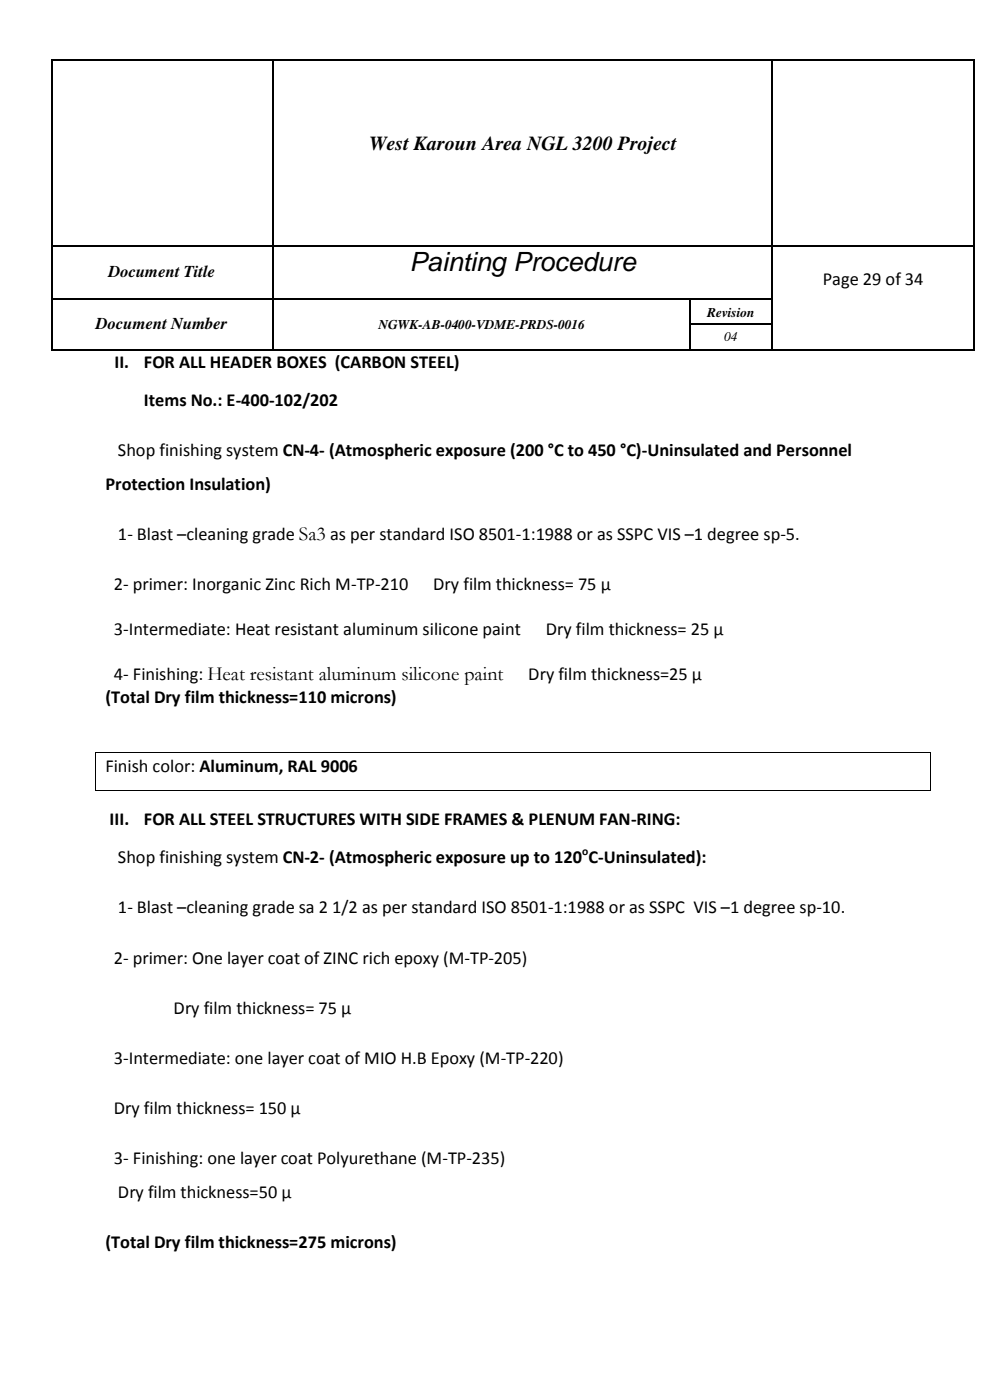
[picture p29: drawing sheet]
<svg xmlns="http://www.w3.org/2000/svg" width="210mm" height="297mm" viewBox="0 0 210 297" stroke-linecap="round" stroke-linejoin="round" font-family="sans-serif">
<defs><g id="words">
<text font-size="5.6" x="86.9" y="57.5">Painting Procedure</text>
<text font-size="4.2" x="78.3" y="31.8">West Karoun Area NGL 3200 Project</text>
<g font-size="3.9">
<text x="174.5" y="60.5">Page 29 of 34</text>
<text x="24.3" y="78">II.</text>
<text x="30.5" y="78">FOR ALL HEADER BOXES (CARBON STEEL)</text>
<text x="30.5" y="86.2">Items No.: E-400-102/202</text>
<text x="25" y="96.8">Shop finishing system CN-4- (Atmospheric exposure (200 °C to 450 °C)-Uninsulated and Personnel</text>
<text x="22.4" y="103.9">Protection Insulation)</text>
<text x="25" y="114.6">1- Blast –cleaning grade Sa3 as per standard ISO 8501-1:1988 or as SSPC VIS –1 degree sp-5.</text>
<text x="24.1" y="125.2">2- primer: Inorganic Zinc Rich M-TP-210</text>
<text x="91.9" y="125.2">Dry film thickness= 75 µ</text>
<text x="24.1" y="134.7">3-Intermediate: Heat resistant aluminum silicone paint</text>
<text x="115.8" y="134.7">Dry film thickness= 25 µ</text>
<text x="22.4" y="149">(Total Dry film thickness=110 microns)</text>
<text x="24.1" y="144.3">4- Finishing: Heat resistant aluminum silicone paint</text>
<text x="112.1" y="144.3">Dry film thickness=25 µ</text>
<text x="22.4" y="163.9">Finish color: Aluminum, RAL 9006</text>
<text x="23.2" y="174.9">III.</text>
<text x="30.5" y="174.9">FOR ALL STEEL STRUCTURES WITH SIDE FRAMES &amp; PLENUM FAN-RING:</text>
<text x="25" y="183.2">Shop finishing system CN-2- (Atmospheric exposure up to 120 C-Uninsulated):</text>
<text x="25" y="193.8">1- Blast –cleaning grade sa 2 1/2 as per standard ISO 8501-1:1988 or as SSPC VIS –1 degree sp-10.</text>
<text x="24.1" y="204.4">2- primer: One layer coat of ZINC rich epoxy (M-TP-205)</text>
<text x="36.8" y="215">Dry film thickness= 75 µ</text>
<text x="24.1" y="225.7">3-Intermediate: one layer coat of MIO H.B Epoxy (M-TP-220)</text>
<text x="24.1" y="236.3">Dry film thickness= 150 µ</text>
<text x="24.1" y="246.9">3- Finishing: one layer coat Polyurethane (M-TP-235)</text>
<text x="25" y="254.1">Dry film thickness=50 µ</text>
<text x="22.4" y="264.7">(Total Dry film thickness=275 microns)</text>
</g>
<g font-size="3.5">
<text x="23" y="58.8">Document Title</text>
<text x="20.3" y="69.8">Document Number</text>
</g>
<g font-size="2.8">
<text x="80.3" y="69.8">NGWK-AB-0400-VDME-PRDS-0016</text>
<text x="150" y="67.1">Revision</text>
<text x="153.6" y="72.4">04</text>
</g>
<text font-size="2.5" x="123.5" y="181.4">o</text>
</g></defs>
<g fill="#000">
<path d="M10.9 12.5h.3v.3h-.3z" fill-rule="evenodd"/>
<path d="M10.9 12.5h.3v.3h-.3z" fill-rule="evenodd"/>
<path d="M57.8 12.5h.3v.3h-.3z" fill-rule="evenodd"/>
<path d="M163.7 12.5h.3v.3h-.3z" fill-rule="evenodd"/>
<path d="M206.5 12.5h.3v.3h-.3z" fill-rule="evenodd"/>
<path d="M206.5 12.5h.3v.3h-.3z" fill-rule="evenodd"/>
<path d="M10.9 52h.3v.3h-.3z" fill-rule="evenodd"/>
<path d="M57.8 52h.3v.3h-.3z" fill-rule="evenodd"/>
<path d="M163.7 52h.3v.3h-.3z" fill-rule="evenodd"/>
<path d="M206.5 52h.3v.3h-.3z" fill-rule="evenodd"/>
<path d="M10.9 63.3h.3v.3h-.3z" fill-rule="evenodd"/>
<path d="M10.9 68.6h.3v.4h-.3z" fill-rule="evenodd"/>
<path d="M10.9 74h.3v.3h-.3z" fill-rule="evenodd"/>
<path d="M10.9 74h.3v.3h-.3z" fill-rule="evenodd"/>
<path d="M57.8 63.3h.3v.3h-.3z" fill-rule="evenodd"/>
<path d="M57.8 68.6h.3v.4h-.3z" fill-rule="evenodd"/>
<path d="M57.8 74h.3v.3h-.3z" fill-rule="evenodd"/>
<path d="M146.2 63.3h.3v.3h-.3z" fill-rule="evenodd"/>
<path d="M146.2 68.6h.3v.4h-.3z" fill-rule="evenodd"/>
<path d="M146.2 74h.3v.3h-.3z" fill-rule="evenodd"/>
<path d="M163.7 63.3h.3v.3h-.3z" fill-rule="evenodd"/>
<path d="M163.7 68.6h.3v.4h-.3z" fill-rule="evenodd"/>
<path d="M163.7 74h.3v.3h-.3z" fill-rule="evenodd"/>
<path d="M206.5 63.3h.3v.3h-.3z" fill-rule="evenodd"/>
<path d="M206.5 68.6h.3v.4h-.3z" fill-rule="evenodd"/>
<path d="M206.5 74h.3v.3h-.3z" fill-rule="evenodd"/>
<path d="M206.5 74h.3v.3h-.3z" fill-rule="evenodd"/>
<path d="M20.3 159.6h.1v.2h-.1z" fill-rule="evenodd"/>
<path d="M20.3 159.6h.1v.2h-.1z" fill-rule="evenodd"/>
<path d="M197.2 159.6h.2v.2h-.2z" fill-rule="evenodd"/>
<path d="M197.2 159.6h.2v.2h-.2z" fill-rule="evenodd"/>
<path d="M20.3 167.6h.1v.2h-.1z" fill-rule="evenodd"/>
<path d="M20.3 167.6h.1v.2h-.1z" fill-rule="evenodd"/>
<path d="M197.2 167.6h.2v.2h-.2z" fill-rule="evenodd"/>
<path d="M197.2 167.6h.2v.2h-.2z" fill-rule="evenodd"/>
</g>
<g fill="none" stroke="#000" stroke-width=".34">
<path d="M11 12.8v39.2M11.2 12.7h46.6M58 12.8v39.2M58.1 12.7h105.6M163.8 12.8v39.2M164 12.7h42.5M206.6 12.8v39.2M11 52.3v11M11.2 52.1h46.6M58 52.3v11M58.1 52.1h105.6M163.8 52.3v11"/>
<path d="M164 52.1h42.5M206.6 52.3v11M11 63.6v5M11 69v5M11.2 63.5h46.6M11.2 74.2h46.6M58 63.6v5M58 69v5M58.1 63.5h88.1M58.1 74.2h88.1M146.3 63.6v5M146.3 69v5"/>
<path d="M146.5 63.5h17.2M146.5 68.8h17.2M146.5 74.2h17.2M163.8 63.6v5M163.8 69v5M164 74.2h42.5M206.6 63.6v5M206.6 69v5"/>
</g>
<path d="M20.4 159.8v7.8M20.4 159.7h176.8M197.3 159.8v7.8M20.4 167.7h176.8" fill="none" stroke="#000" stroke-width=".21"/>
<use href="#words"/>
</svg>
